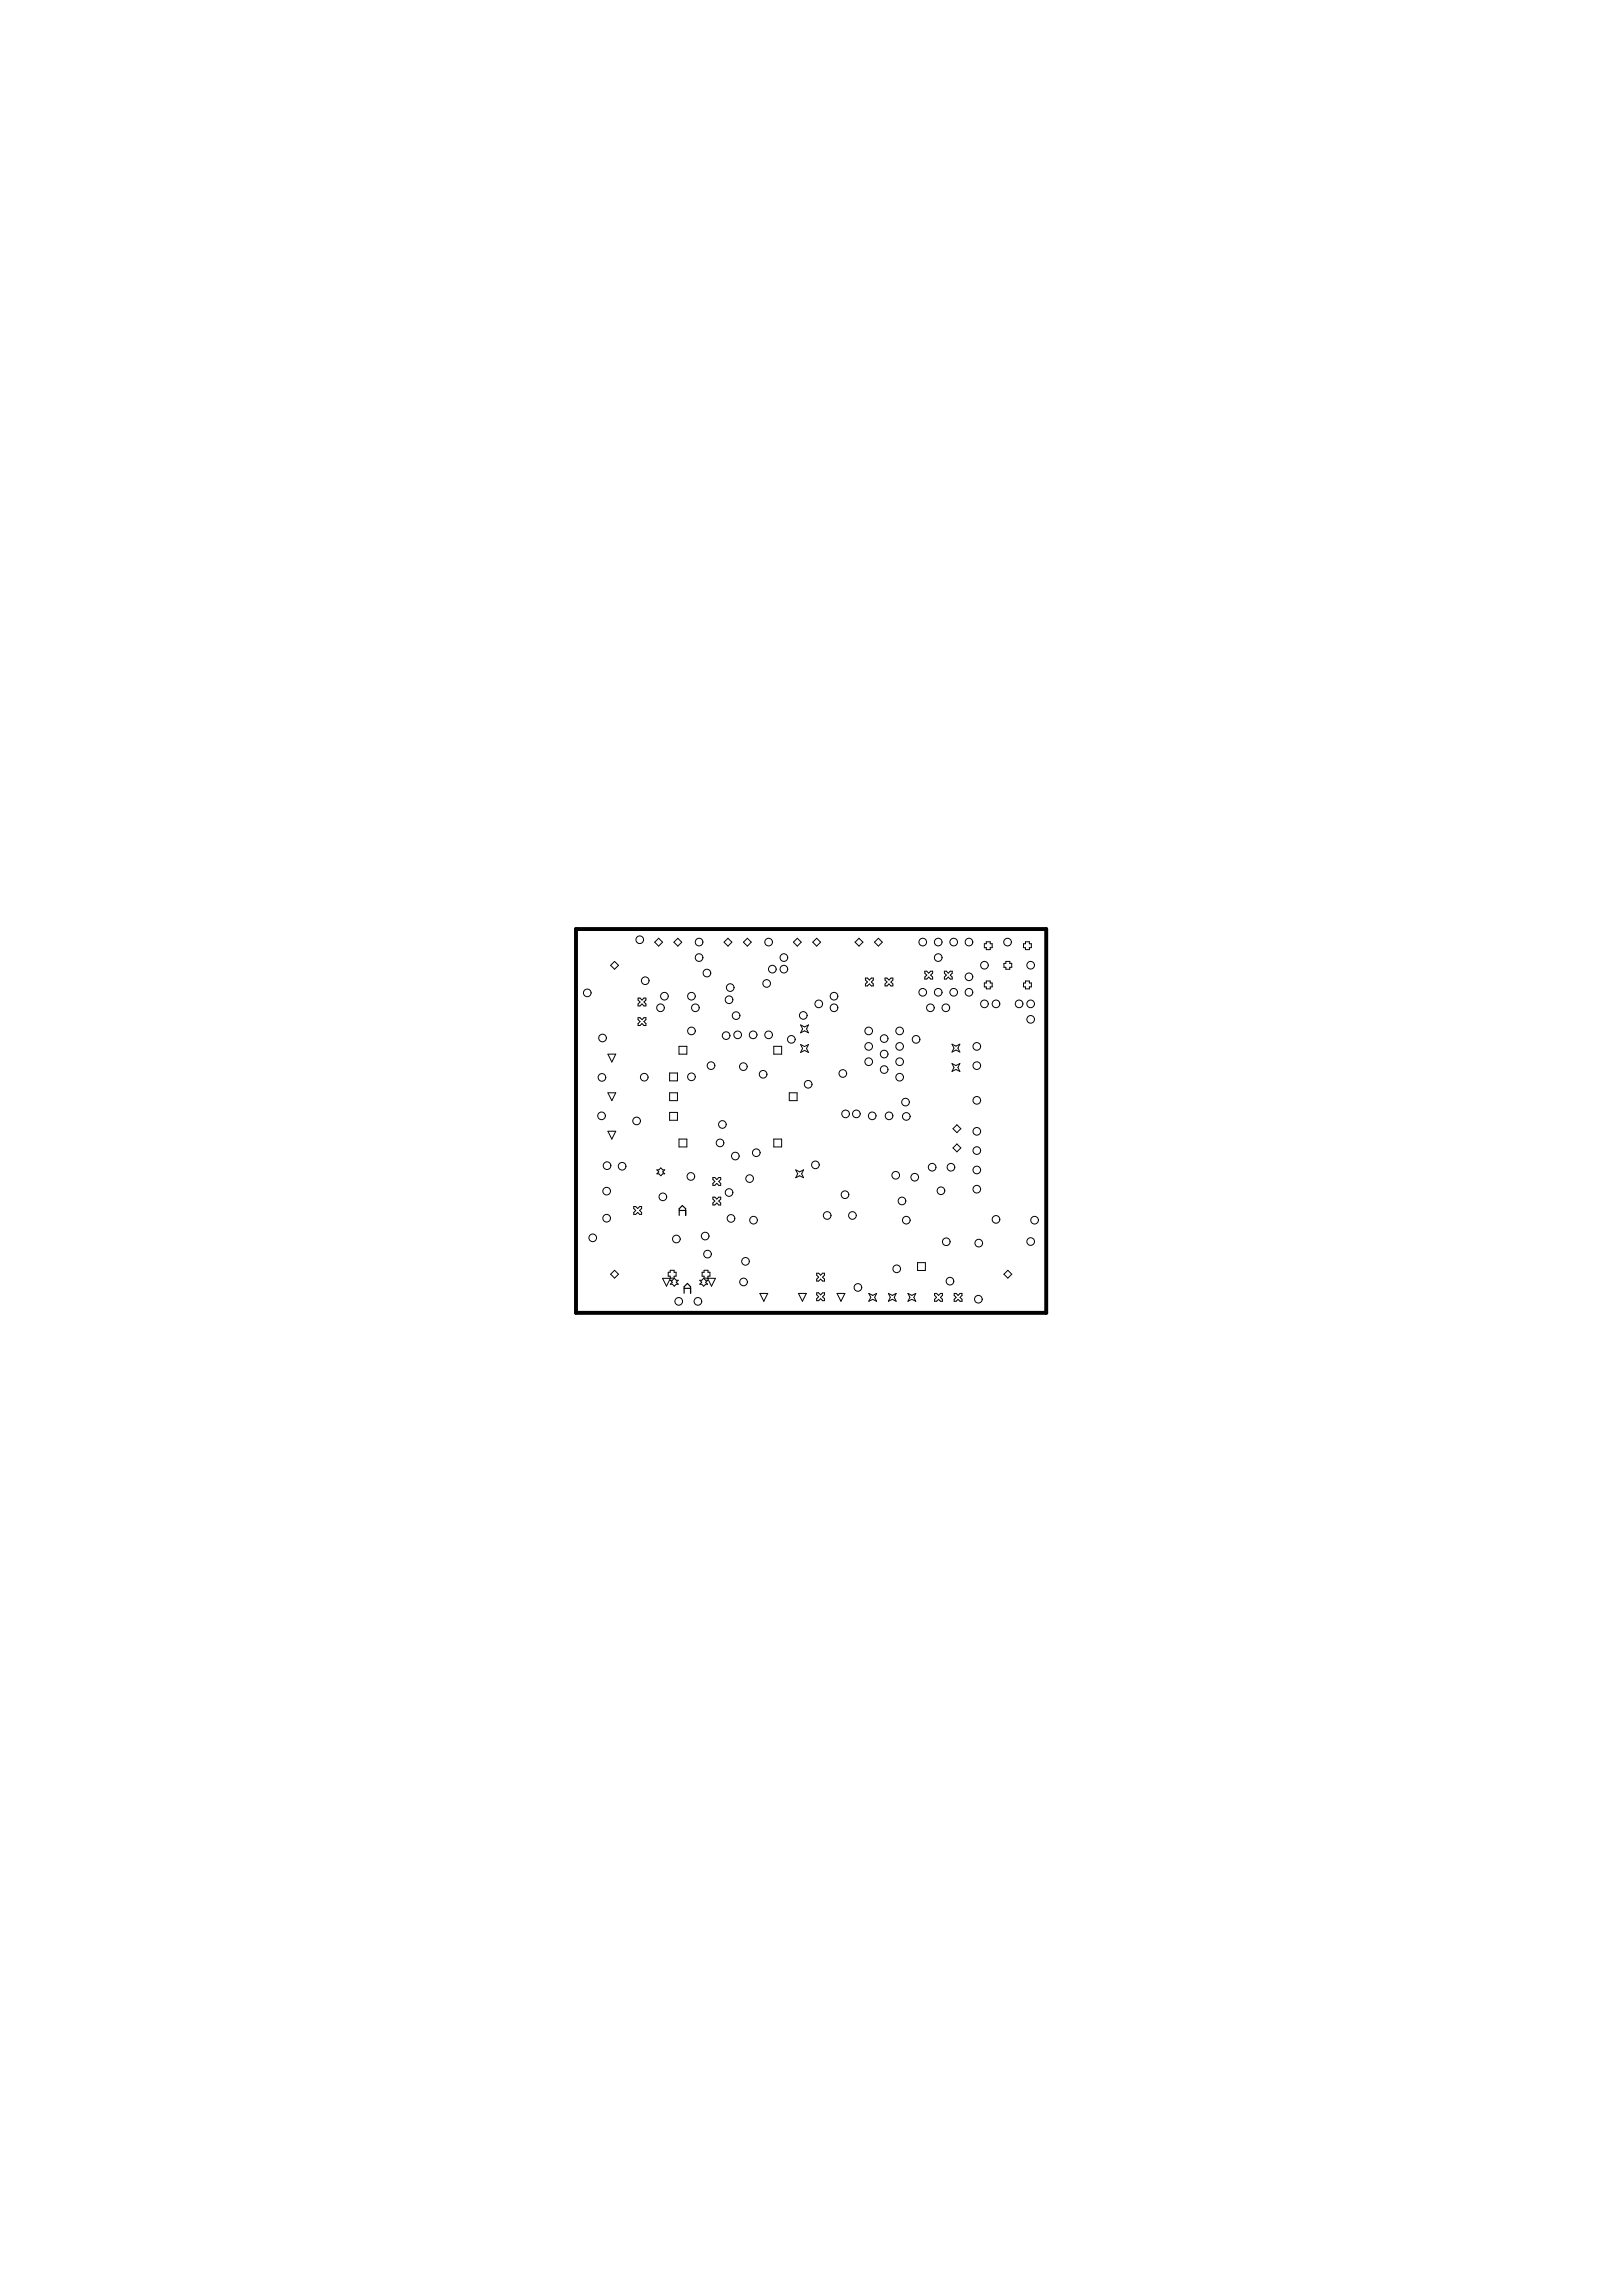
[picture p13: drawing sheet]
<svg xmlns="http://www.w3.org/2000/svg" width="210mm" height="297mm" viewBox="0 0 210 297" stroke-linecap="round" stroke-linejoin="round" font-family="sans-serif">
<path d="M74.5 120.2h60.9v49.6h-60.9z" fill="none" stroke="#000" stroke-width=".51"/>
<g fill="none" stroke="#000" stroke-width=".13">
<path d="M78.7 136.4h1l-.5 1zM79.5 124.4l.5 .5-.5 .5-.5-.5zM82.6 131.7h.2l.3 .2 .2-.2h.3v.2l-.3 .3 .3 .2v.3h-.3l-.2-.3-.3 .3h-.2v-.3l.2-.2-.2-.3zM82.6 129.1h.2l.3 .3 .2-.3h.3v.3l-.3 .2 .3 .3v.2h-.3l-.2-.2-.3 .2h-.2v-.2l.2-.3-.2-.2zM85.2 121.4l.5 .5-.5 .5-.5-.5zM86.7 138.8h1v1h-1zM87.7 121.4l.5 .5-.5 .5-.5-.5zM87.9 135.4h1v1h-1zM94.2 121.4l.5 .5-.5 .5-.5-.5zM96.7 121.4l.5 .5-.5 .5-.5-.5zM100.1 135.4h1.1v1h-1.1zM103.2 121.4l.5 .5-.5 .5-.5-.5z"/>
<path d="M103.6 132.6l.5 .3 .5-.3-.2 .5 .2 .5-.5-.2-.5 .2 .3-.5zM103.6 135.1l.5 .3 .5-.3-.2 .5 .2 .6-.5-.3-.5 .3 .3-.6zM105.7 121.4l.5 .5-.5 .5-.5-.5zM111.2 121.4l.5 .5-.5 .5-.5-.5zM112 126.5h.3l.2 .3 .3-.3h.2v.3l-.2 .2 .2 .3v.3h-.2l-.3-.3-.2 .3h-.3v-.3l.3-.3-.3-.2zM113.7 121.4l.5 .5-.5 .5-.5-.5zM114.5 126.5h.3l.2 .3 .3-.3h.2v.3l-.2 .2 .2 .3v.3h-.2l-.3-.3-.2 .3h-.3v-.3l.3-.3-.3-.2zM119.7 125.6h.2l.3 .3 .2-.3h.3v.3l-.3 .3 .3 .2v.3h-.3l-.2-.3-.3 .3h-.2v-.3l.2-.2-.2-.3zM122.2 125.6h.3l.2 .3 .3-.3h.2v.3l-.2 .3 .2 .2v.3h-.2l-.3-.3-.2 .3h-.3v-.3l.3-.2-.3-.3zM123.2 137.6l.5 .3 .5-.3-.2 .5 .2 .5-.5-.2-.5 .2 .3-.5zM123.2 135.1l.5 .2 .5-.2-.2 .5 .2 .5-.5-.3-.5 .3 .3-.5zM127.6 121.8h.5v.3h.3v.5h-.3v.3h-.5v-.3h-.2v-.5h.2z"/>
<path d="M127.6 126.9h.5v.3h.3v.5h-.3v.2h-.5v-.2h-.2v-.5h.2zM130.2 124.4h.5v.2h.2v.5h-.2v.3h-.5v-.3h-.3v-.5h.3zM132.7 126.9h.5v.3h.3v.5h-.3v.2h-.5v-.2h-.2v-.5h.2zM132.7 121.8h.5v.3h.3v.5h-.3v.3h-.5v-.3h-.2v-.5h.2zM78.7 146.4h1l-.5 1zM78.7 141.4h1l-.5 1zM82 156.1h.3l.2 .2 .3-.2h.2v.2l-.2 .3 .2 .3v.2h-.2l-.3-.2-.2 .2h-.3v-.2l.3-.3-.3-.3zM85 151.4h.3l.2-.3 .3 .3h.2l-.2 .2 .2 .3h-.2l-.3 .2-.2-.2h-.3l.3-.3zM86.7 141.4h1v1h-1zM86.7 143.9h1v1h-1zM87.9 147.4h1v1h-1zM92.3 154.9h.2l.3 .2 .2-.2h.3v.2l-.3 .3 .3 .2v.3h-.3l-.2-.3-.3 .3h-.2v-.3l.2-.2-.2-.3z"/>
<path d="M92.3 152.3h.2l.3 .3 .2-.3h.3v.3l-.3 .2 .3 .3v.3h-.3l-.2-.3-.3 .3h-.2v-.3l.2-.3-.2-.2zM100.1 147.4h1.1v1h-1.1zM102.1 141.4h1.1v1h-1.1zM103 151.4l.5 .2 .5-.2-.3 .5 .3 .5-.5-.3-.5 .3 .2-.5zM123.8 148l.5 .5-.5 .5-.5-.5zM123.8 145.5l.5 .5-.5 .5-.5-.5zM79.5 164.3l.5 .5-.5 .6-.5-.6zM85.7 165.4h1.1l-.6 1zM86.7 164.3h.5v.3h.3v.5h-.3v.3h-.5v-.3h-.2v-.5h.2zM86.8 165.6h.2l.3-.2 .2 .2h.3l-.3 .3 .3 .2h-.3l-.2 .3-.3-.3h-.2l.2-.2zM90.6 165.6h.2l.3-.2 .2 .2h.3l-.3 .3 .3 .2h-.3l-.2 .3-.3-.3h-.2l.2-.2zM91.1 164.3h.5v.3h.3v.5h-.3v.3h-.5v-.3h-.2v-.5h.2z"/>
<path d="M91.6 165.4h1l-.5 1zM98.3 167.3h1.1l-.6 1zM103.3 167.3h1l-.5 1zM105.7 164.7h.2l.3 .3 .2-.3h.3v.3l-.3 .2 .3 .3v.2h-.3l-.2-.2-.3 .2h-.2v-.2l.2-.3-.2-.2zM105.7 167.3h.2l.3 .2 .2-.2h.3v.2l-.3 .3 .3 .2v.3h-.3l-.2-.3-.3 .3h-.2v-.3l.2-.2-.2-.3zM108.3 167.3h1l-.5 1zM112.4 167.3l.5 .3 .5-.3-.2 .5 .2 .5-.5-.2-.5 .2 .3-.5zM115 167.3l.5 .3 .5-.3-.3 .5 .3 .5-.5-.2-.5 .2 .2-.5zM117.5 167.3l.5 .3 .5-.3-.2 .5 .2 .5-.5-.2-.5 .2 .3-.5zM118.7 163.4h1.1v1h-1.1zM120.9 167.3h.3l.3 .3 .2-.3h.3v.3l-.3 .2 .3 .3v.2h-.3l-.2-.2-.3 .2h-.3v-.2l.3-.3-.3-.2zM123.5 167.3h.2l.3 .3 .2-.3h.3v.3l-.3 .2 .3 .3v.2h-.3l-.2-.2-.3 .2h-.2v-.2l.2-.3-.2-.2z"/>
<path d="M130.4 164.3l.5 .5-.5 .6-.5-.6z"/>
<circle cx="76" cy="128.5" r=".49"/>
<circle cx="77.9" cy="139.4" r=".49"/>
<circle cx="78" cy="134.3" r=".49"/>
<circle cx="82.8" cy="121.6" r=".49"/>
<circle cx="83.4" cy="139.4" r=".49"/>
<circle cx="83.5" cy="126.9" r=".49"/>
<circle cx="85.5" cy="130.4" r=".49"/>
<circle cx="86" cy="128.9" r=".49"/>
<circle cx="89.5" cy="139.3" r=".49"/>
<circle cx="89.5" cy="128.9" r=".49"/>
<circle cx="89.5" cy="133.4" r=".49"/>
<circle cx="90" cy="130.4" r=".49"/>
<circle cx="90.5" cy="121.9" r=".49"/>
<circle cx="90.5" cy="123.9" r=".49"/>
<circle cx="91.5" cy="125.9" r=".49"/>
<circle cx="92" cy="137.9" r=".49"/>
<circle cx="94" cy="134" r=".49"/>
<circle cx="94.3" cy="129.3" r=".49"/>
<circle cx="94.5" cy="127.8" r=".49"/>
<circle cx="95.3" cy="131.4" r=".49"/>
<circle cx="95.5" cy="133.9" r=".49"/>
<circle cx="96.2" cy="138" r=".49"/>
<circle cx="97.5" cy="133.9" r=".49"/>
<circle cx="98.8" cy="139" r=".49"/>
<circle cx="99.2" cy="127.2" r=".49"/>
<circle cx="99.5" cy="133.9" r=".49"/>
<circle cx="99.5" cy="121.9" r=".49"/>
<circle cx="99.9" cy="125.4" r=".49"/>
<circle cx="101.4" cy="125.4" r=".49"/>
<circle cx="101.4" cy="123.9" r=".49"/>
<circle cx="102.4" cy="134.5" r=".49"/>
<circle cx="104" cy="131.4" r=".49"/>
<circle cx="106" cy="129.9" r=".49"/>
<circle cx="107.9" cy="128.9" r=".49"/>
<circle cx="107.9" cy="130.4" r=".49"/>
<circle cx="109.1" cy="138.9" r=".49"/>
<circle cx="112.4" cy="135.4" r=".49"/>
<circle cx="112.4" cy="137.4" r=".49"/>
<circle cx="112.4" cy="133.4" r=".49"/>
<circle cx="114.4" cy="136.4" r=".49"/>
<circle cx="114.4" cy="134.4" r=".49"/>
<circle cx="114.4" cy="138.4" r=".49"/>
<circle cx="116.4" cy="135.4" r=".49"/>
<circle cx="116.4" cy="139.4" r=".49"/>
<circle cx="116.4" cy="137.4" r=".49"/>
<circle cx="116.4" cy="133.4" r=".49"/>
<circle cx="118.6" cy="134.5" r=".49"/>
<circle cx="119.4" cy="121.9" r=".49"/>
<circle cx="119.4" cy="128.4" r=".49"/>
<circle cx="120.4" cy="130.4" r=".49"/>
<circle cx="121.4" cy="121.9" r=".49"/>
<circle cx="121.4" cy="128.4" r=".49"/>
<circle cx="121.4" cy="123.9" r=".49"/>
<circle cx="122.4" cy="130.4" r=".49"/>
<circle cx="123.4" cy="121.9" r=".49"/>
<circle cx="123.4" cy="128.4" r=".49"/>
<circle cx="125.4" cy="121.9" r=".49"/>
<circle cx="125.4" cy="128.4" r=".49"/>
<circle cx="125.4" cy="126.4" r=".49"/>
<circle cx="126.4" cy="135.4" r=".49"/>
<circle cx="126.4" cy="137.9" r=".49"/>
<circle cx="127.4" cy="124.9" r=".49"/>
<circle cx="127.4" cy="129.9" r=".49"/>
<circle cx="128.9" cy="129.9" r=".49"/>
<circle cx="130.4" cy="121.9" r=".49"/>
<circle cx="131.9" cy="129.9" r=".49"/>
<circle cx="133.4" cy="124.9" r=".49"/>
<circle cx="133.4" cy="129.9" r=".49"/>
<circle cx="133.4" cy="131.9" r=".49"/>
<circle cx="77.8" cy="144.4" r=".49"/>
<circle cx="78.5" cy="154.1" r=".49"/>
<circle cx="78.5" cy="157.6" r=".49"/>
<circle cx="78.6" cy="150.8" r=".49"/>
<circle cx="80.5" cy="150.9" r=".49"/>
<circle cx="82.4" cy="145" r=".49"/>
<circle cx="85.8" cy="154.8" r=".49"/>
<circle cx="89.4" cy="152.2" r=".49"/>
<circle cx="91.3" cy="159.9" r=".49"/>
<circle cx="93.2" cy="147.9" r=".49"/>
<circle cx="93.5" cy="145.5" r=".49"/>
<circle cx="94.3" cy="154.3" r=".49"/>
<circle cx="94.6" cy="157.6" r=".49"/>
<circle cx="95.2" cy="149.6" r=".49"/>
<circle cx="97" cy="152.5" r=".49"/>
<circle cx="97.5" cy="157.9" r=".49"/>
<circle cx="97.9" cy="149.1" r=".49"/>
<circle cx="104.6" cy="140.3" r=".49"/>
<circle cx="105.5" cy="150.7" r=".49"/>
<circle cx="107" cy="157.2" r=".49"/>
<circle cx="109.3" cy="154.6" r=".49"/>
<circle cx="109.4" cy="144.1" r=".49"/>
<circle cx="110.3" cy="157.2" r=".49"/>
<circle cx="110.8" cy="144.1" r=".49"/>
<circle cx="112.9" cy="144.4" r=".49"/>
<circle cx="115.1" cy="144.4" r=".49"/>
<circle cx="115.9" cy="152" r=".49"/>
<circle cx="116.7" cy="155.4" r=".49"/>
<circle cx="117.2" cy="142.6" r=".49"/>
<circle cx="117.3" cy="157.9" r=".49"/>
<circle cx="117.3" cy="144.4" r=".49"/>
<circle cx="118.4" cy="152.3" r=".49"/>
<circle cx="120.6" cy="151" r=".49"/>
<circle cx="121.8" cy="154.1" r=".49"/>
<circle cx="123.1" cy="151" r=".49"/>
<circle cx="126.4" cy="142.4" r=".49"/>
<circle cx="126.4" cy="151.4" r=".49"/>
<circle cx="126.4" cy="148.9" r=".49"/>
<circle cx="126.4" cy="146.4" r=".49"/>
<circle cx="126.4" cy="153.8" r=".49"/>
<circle cx="128.9" cy="157.8" r=".49"/>
<circle cx="133.9" cy="157.9" r=".49"/>
<circle cx="76.7" cy="160.1" r=".49"/>
<circle cx="87.5" cy="160.3" r=".49"/>
<circle cx="87.8" cy="168.4" r=".49"/>
<circle cx="90.3" cy="168.4" r=".49"/>
<circle cx="91.6" cy="162.2" r=".49"/>
<circle cx="96.2" cy="165.9" r=".49"/>
<circle cx="96.5" cy="163.2" r=".49"/>
<circle cx="111" cy="166.6" r=".49"/>
<circle cx="116" cy="164.2" r=".49"/>
<circle cx="122.5" cy="160.6" r=".49"/>
<circle cx="122.9" cy="165.7" r=".49"/>
<circle cx="126.6" cy="168.1" r=".49"/>
<circle cx="126.7" cy="160.8" r=".49"/>
<circle cx="133.4" cy="160.6" r=".49"/>
</g>
<path d="M87.9 157.2v-.8l.4-.4 .4 .4v.8M87.9 156.6h.8M88.5 167.3v-.8l.5-.5 .4 .5v.8M88.5 166.7h.9" fill="none" stroke="#000" stroke-width=".15"/>
</svg>
